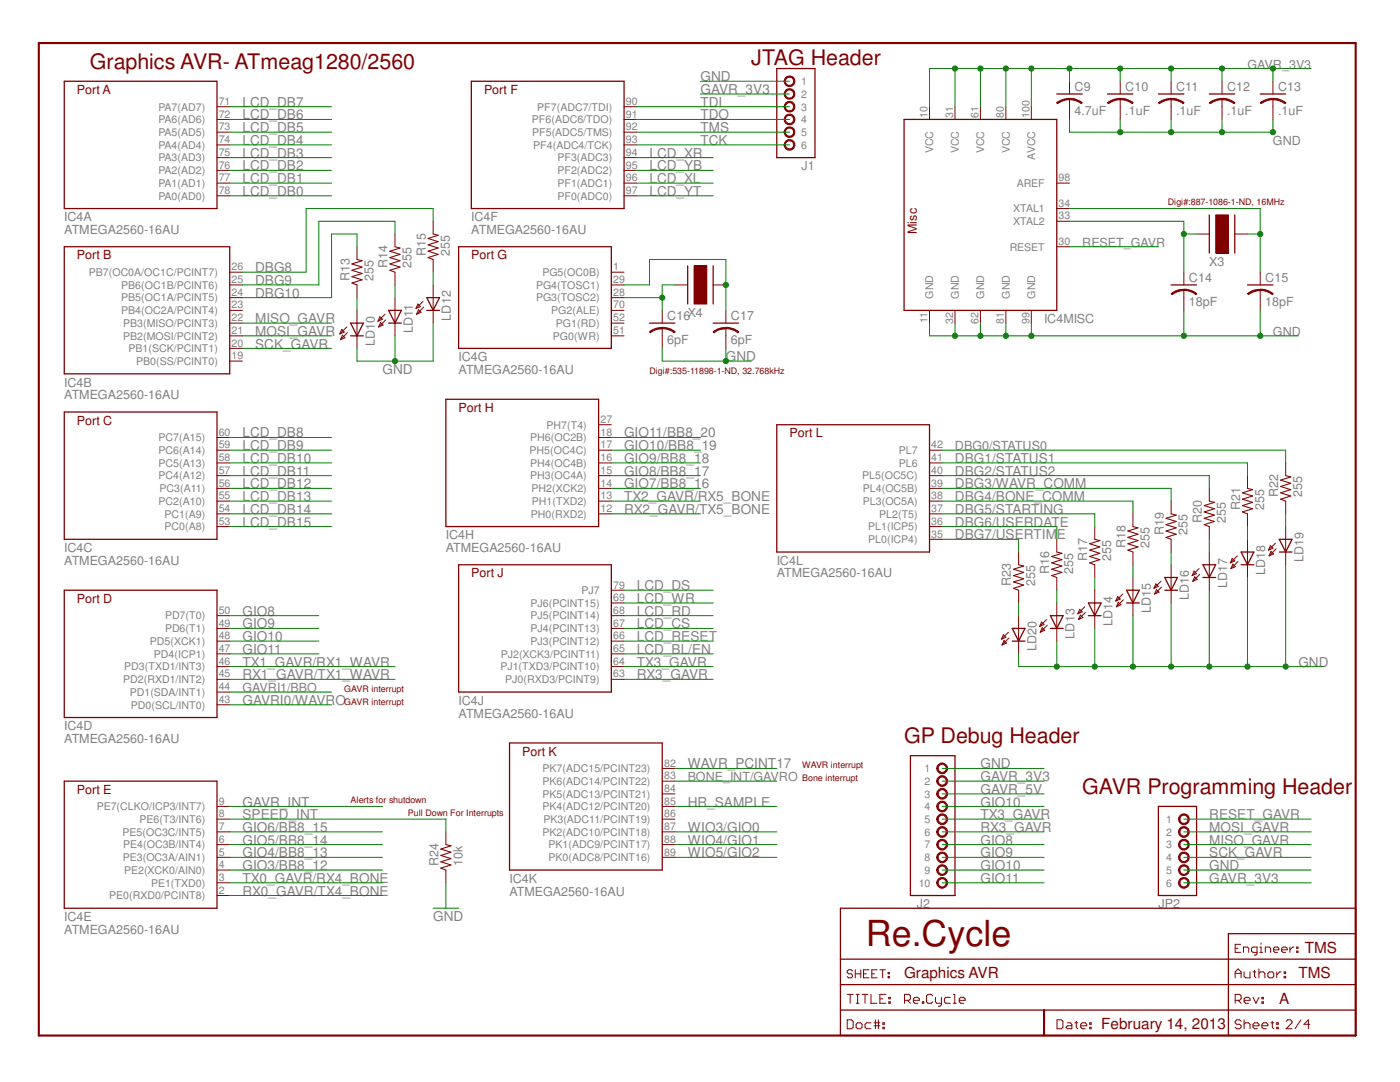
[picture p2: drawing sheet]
<svg xmlns="http://www.w3.org/2000/svg" width="279mm" height="216mm" viewBox="0 0 279 216" stroke-linecap="round" stroke-linejoin="round" font-family="sans-serif">
<defs><g id="words">
<text font-size="7.2" fill="#800000" x="172.8" y="188.8">Re.Cycle</text>
<g font-size="4.3" fill="#800000">
<text x="17.9" y="13.7">Graphics AVR- ATmeag1280/2560</text>
<text x="149.9" y="13">JTAG Header</text>
<text x="180.4" y="148.3">GP Debug Header</text>
<text x="216" y="158.4">GAVR Programming Header</text>
</g>
<g font-size="3" fill="#800000">
<text x="260.4" y="190.1">TMS</text>
<text x="180.4" y="195.2">Graphics AVR</text>
<text x="259.1" y="195.2">TMS</text>
<text x="255.3" y="200.3">A</text>
<text x="219.8" y="205.4">February 14, 2013</text>
</g>
<g font-size="2.7" fill="#808080">
<text x="139.8" y="16.2">GND</text>
<text x="48.4" y="21.3">LCD_DB7</text>
<text x="48.4" y="23.8">LCD_DB6</text>
<text x="139.8" y="18.8">GAVR_3V3</text>
<text x="139.8" y="21.3">TDI</text>
<text x="139.8" y="23.8">TDO</text>
<text x="48.4" y="26.4">LCD_DB5</text>
<text x="48.4" y="28.9">LCD_DB4</text>
<text x="139.8" y="26.4">TMS</text>
<text x="139.8" y="28.9">TCK</text>
<text x="48.4" y="31.5">LCD_DB3</text>
<text x="48.4" y="34">LCD_DB2</text>
<text x="129.6" y="31.5">LCD_XR</text>
<text x="129.6" y="34">LCD_YB</text>
<text x="48.4" y="36.5">LCD_DB1</text>
<text x="48.4" y="39.1">LCD_DB0</text>
<text x="129.6" y="36.5">LCD_XL</text>
<text x="129.6" y="39.1">LCD_YT</text>
<text x="50.9" y="54.3">DBG8</text>
<text x="50.9" y="56.9">DBG9</text>
<text x="50.9" y="59.4">DBG10</text>
<text x="50.9" y="64.5">MISO_GAVR</text>
<text x="50.9" y="67">MOSI_GAVR</text>
<text x="50.9" y="69.6">SCK_GAVR</text>
<text x="76.3" y="74.6">GND</text>
<text x="144.9" y="72.1">GND</text>
<text x="48.4" y="87.3">LCD_DB8</text>
<text x="48.4" y="89.8">LCD_DB9</text>
<text x="124.5" y="89.8">GIO10/BB8_19</text>
<text x="124.5" y="87.3">GIO11/BB8_20</text>
<text x="48.4" y="92.4">LCD_DB10</text>
<text x="48.4" y="94.9">LCD_DB11</text>
<text x="124.5" y="92.4">GIO9/BB8_18</text>
<text x="124.5" y="94.9">GIO8/BB8_17</text>
<text x="190.6" y="92.4">DBG1/STATUS1</text>
<text x="190.6" y="94.9">DBG2/STATUS2</text>
<text x="48.4" y="97.5">LCD_DB12</text>
<text x="48.4" y="100">LCD_DB13</text>
<text x="124.5" y="97.5">GIO7/BB8_16</text>
<text x="124.5" y="100">TX2_GAVR/RX5_BONE</text>
<text x="190.6" y="97.5">DBG3/WAVR_COMM</text>
<text x="190.6" y="100">DBG4/BONE_COMM</text>
<text x="48.4" y="102.5">LCD_DB14</text>
<text x="48.4" y="105.1">LCD_DB15</text>
<text x="124.5" y="102.5">RX2_GAVR/TX5_BONE</text>
<text x="190.6" y="102.5">DBG5/STARTING</text>
<text x="190.6" y="105.1">DBG6/USERDATE</text>
<text x="190.6" y="107.6">DBG7/USERTIME</text>
<text x="127.1" y="117.8">LCD_DS</text>
<text x="48.4" y="122.9">GIO8</text>
<text x="48.4" y="125.4">GIO9</text>
<text x="127.1" y="120.3">LCD_WR</text>
<text x="127.1" y="122.9">LCD_RD</text>
<text x="127.1" y="125.4">LCD_CS</text>
<text x="48.4" y="127.9">GIO10</text>
<text x="48.4" y="130.5">GIO11</text>
<text x="127.1" y="127.9">LCD_RESET</text>
<text x="127.1" y="130.5">LCD_BL/EN</text>
<text x="48.4" y="135.6">RX1_GAVR/TX1_WAVR</text>
<text x="48.4" y="133">TX1_GAVR/RX1_WAVR</text>
<text x="127.1" y="133">TX3_GAVR</text>
<text x="127.1" y="135.6">RX3_GAVR</text>
<text x="259.1" y="133">GND</text>
<text x="48.4" y="140.6">GAVRI0/WAVRO</text>
<text x="137.2" y="153.3">WAVR_PCINT17</text>
<text x="195.7" y="153.3">GND</text>
<text x="195.7" y="155.9">GAVR_3V3</text>
<text x="48.4" y="161">GAVR_INT</text>
<text x="137.2" y="161">HR_SAMPLE</text>
<text x="195.7" y="158.4">GAVR_5V</text>
<text x="195.7" y="161">GIO10</text>
<text x="48.4" y="166">GIO6/BB8_15</text>
<text x="48.4" y="163.4">SPEED_INT</text>
<text x="137.2" y="166">WIO3/GIO0</text>
<text x="195.7" y="163.4">TX3_GAVR</text>
<text x="195.7" y="166">RX3_GAVR</text>
<text x="241.3" y="163.4">RESET_GAVR</text>
<text x="241.3" y="166">MOSI_GAVR</text>
<text x="48.4" y="173.6">GIO3/BB8_12</text>
<text x="48.4" y="171.1">GIO4/BB8_13</text>
<text x="48.4" y="168.5">GIO5/BB8_14</text>
<text x="137.2" y="168.5">WIO4/GIO1</text>
<text x="137.2" y="171.1">WIO5/GIO2</text>
<text x="195.7" y="168.5">GIO8</text>
<text x="195.7" y="171.1">GIO9</text>
<text x="195.7" y="173.6">GIO10</text>
<text x="241.3" y="173.6">GND</text>
<text x="241.3" y="168.5">MISO_GAVR</text>
<text x="241.3" y="171.1">SCK_GAVR</text>
<text x="48.4" y="176.1">TX0_GAVR/RX4_BONE</text>
<text x="48.4" y="178.7">RX0_GAVR/TX4_BONE</text>
<text x="195.7" y="176.1">GIO11</text>
<text x="241.3" y="176.1">GAVR_3V3</text>
<text x="86.4" y="183.8">GND</text>
</g>
<g font-size="2.5" fill="#808080">
<text x="249" y="13.7">GAVR_3V3</text>
<text x="214.5" y="22.9">4.7uF</text>
<text x="214.5" y="18.1">C9</text>
<text x="224.6" y="22.9">.1uF</text>
<text x="224.6" y="18.1">C10</text>
<text x="234.7" y="22.9">.1uF</text>
<text x="234.7" y="18.1">C11</text>
<text x="244.9" y="22.9">.1uF</text>
<text x="244.9" y="18.1">C12</text>
<text x="255.1" y="22.9">.1uF</text>
<text x="255.1" y="18.1">C13</text>
<text x="254" y="28.9">GND</text>
<text x="160" y="34">J1</text>
<text x="12.8" y="46.7">ATMEGA2560-16AU</text>
<text x="12.8" y="44.2">IC4A</text>
<text x="94.1" y="46.7">ATMEGA2560-16AU</text>
<text x="94.1" y="44.2">IC4F</text>
<text x="77.3" y="53.6" transform="rotate(-90 77.3 53.6)">R14</text>
<text x="82.1" y="53.6" transform="rotate(-90 82.1 53.6)">255</text>
<text x="85" y="51" transform="rotate(-90 85 51)">R15</text>
<text x="89.7" y="51" transform="rotate(-90 89.7 51)">255</text>
<text x="216" y="49.2">RESET_GAVR</text>
<text x="241.3" y="53">X3</text>
<text x="69.7" y="56.1" transform="rotate(-90 69.7 56.1)">R13</text>
<text x="74.5" y="56.1" transform="rotate(-90 74.5 56.1)">255</text>
<text x="237.3" y="56.2">C14</text>
<text x="252.5" y="56.2">C15</text>
<text x="90" y="64" transform="rotate(-90 90 64)">LD12</text>
<text x="133.2" y="63.8">C16</text>
<text x="137.2" y="63.2">X4</text>
<text x="145.9" y="63.8">C17</text>
<text x="208.4" y="64.5">IC4MISC</text>
<text x="237.3" y="61">18pF</text>
<text x="252.5" y="61">18pF</text>
<text x="74.8" y="69" transform="rotate(-90 74.8 69)">LD10</text>
<text x="82.4" y="66.5" transform="rotate(-90 82.4 66.5)">LD11</text>
<text x="133.2" y="68.7">6pF</text>
<text x="145.9" y="68.7">6pF</text>
<text x="254" y="67">GND</text>
<text x="12.8" y="77.1">IC4B</text>
<text x="91.5" y="72.1">IC4G</text>
<text x="91.5" y="74.6">ATMEGA2560-16AU</text>
<text x="12.8" y="79.7">ATMEGA2560-16AU</text>
<text x="190.6" y="89.8">DBG0/STATUS0</text>
<text x="247.5" y="101.8" transform="rotate(-90 247.5 101.8)">R21</text>
<text x="252.3" y="101.8" transform="rotate(-90 252.3 101.8)">255</text>
<text x="255.1" y="99.2" transform="rotate(-90 255.1 99.2)">R22</text>
<text x="259.9" y="99.2" transform="rotate(-90 259.9 99.2)">255</text>
<text x="89" y="107.6">IC4H</text>
<text x="232.2" y="106.8" transform="rotate(-90 232.2 106.8)">R19</text>
<text x="237" y="106.8" transform="rotate(-90 237 106.8)">255</text>
<text x="239.9" y="104.3" transform="rotate(-90 239.9 104.3)">R20</text>
<text x="244.6" y="104.3" transform="rotate(-90 244.6 104.3)">255</text>
<text x="12.8" y="112.7">ATMEGA2560-16AU</text>
<text x="12.8" y="110.2">IC4C</text>
<text x="89" y="110.2">ATMEGA2560-16AU</text>
<text x="155" y="112.7">IC4L</text>
<text x="217" y="111.9" transform="rotate(-90 217 111.9)">R17</text>
<text x="221.8" y="111.9" transform="rotate(-90 221.8 111.9)">255</text>
<text x="224.6" y="109.4" transform="rotate(-90 224.6 109.4)">R18</text>
<text x="229.4" y="109.4" transform="rotate(-90 229.4 109.4)">255</text>
<text x="260.1" y="112.2" transform="rotate(-90 260.1 112.2)">LD19</text>
<text x="155" y="115.2">ATMEGA2560-16AU</text>
<text x="201.8" y="117" transform="rotate(-90 201.8 117)">R23</text>
<text x="206.6" y="117" transform="rotate(-90 206.6 117)">255</text>
<text x="209.4" y="114.5" transform="rotate(-90 209.4 114.5)">R16</text>
<text x="214.2" y="114.5" transform="rotate(-90 214.2 114.5)">255</text>
<text x="237.3" y="119.8" transform="rotate(-90 237.3 119.8)">LD16</text>
<text x="244.9" y="117.3" transform="rotate(-90 244.9 117.3)">LD17</text>
<text x="252.5" y="114.7" transform="rotate(-90 252.5 114.7)">LD18</text>
<text x="222" y="124.9" transform="rotate(-90 222 124.9)">LD14</text>
<text x="229.7" y="122.3" transform="rotate(-90 229.7 122.3)">LD15</text>
<text x="206.8" y="130" transform="rotate(-90 206.8 130)">LD20</text>
<text x="214.5" y="127.4" transform="rotate(-90 214.5 127.4)">LD13</text>
<text x="48.4" y="138.1">GAVRI1/BBO</text>
<text x="91.5" y="140.6">IC4J</text>
<text x="91.5" y="143.2">ATMEGA2560-16AU</text>
<text x="12.8" y="148.3">ATMEGA2560-16AU</text>
<text x="12.8" y="145.7">IC4D</text>
<text x="137.2" y="155.9">BONE_INT/GAVRO</text>
<text x="87.5" y="172.8" transform="rotate(-90 87.5 172.8)">R24</text>
<text x="92.3" y="172.8" transform="rotate(-90 92.3 172.8)">10k</text>
<text x="101.7" y="176.1">IC4K</text>
<text x="101.7" y="178.7">ATMEGA2560-16AU</text>
<text x="12.8" y="183.8">IC4E</text>
<text x="183" y="181.2">J2</text>
<text x="231.2" y="181.2">JP2</text>
<text x="12.8" y="186.3">ATMEGA2560-16AU</text>
</g>
<g font-size="2.5" fill="#800000">
<text x="15.4" y="18.8">Port A</text>
<text x="96.6" y="18.8">Port F</text>
<text x="183" y="46.7" transform="rotate(-90 183 46.7)">Misc</text>
<text x="15.4" y="51.8">Port B</text>
<text x="94.1" y="51.8">Port G</text>
<text x="91.5" y="82.2">Port H</text>
<text x="15.4" y="84.8">Port C</text>
<text x="157.6" y="87.3">Port L</text>
<text x="94.1" y="115.2">Port J</text>
<text x="15.4" y="120.3">Port D</text>
<text x="104.2" y="150.8">Port K</text>
<text x="15.4" y="158.4">Port E</text>
</g>
<g font-size="2.1" fill="#808080">
<text x="159.9" y="17">1</text>
<text x="31.6" y="22.1">PA7(AD7)</text>
<text x="43.6" y="21">71</text>
<text x="43.6" y="23.5">72</text>
<text x="107.2" y="22.1">PF7(ADC7/TDI)</text>
<text x="124.9" y="21">90</text>
<text x="124.9" y="23.5">91</text>
<text x="159.9" y="19.5">2</text>
<text x="159.9" y="22.1">3</text>
<text x="185.1" y="23.5" transform="rotate(-90 185.1 23.5)">10</text>
<text x="190.2" y="23.5" transform="rotate(-90 190.2 23.5)">31</text>
<text x="195.3" y="23.5" transform="rotate(-90 195.3 23.5)">61</text>
<text x="200.4" y="23.5" transform="rotate(-90 200.4 23.5)">80</text>
<text x="205.4" y="23.5" transform="rotate(-90 205.4 23.5)">100</text>
<text x="31.6" y="24.6">PA6(AD6)</text>
<text x="31.6" y="27.1">PA5(AD5)</text>
<text x="31.6" y="29.7">PA4(AD4)</text>
<text x="43.6" y="26">73</text>
<text x="43.6" y="28.6">74</text>
<text x="106.2" y="24.6">PF6(ADC6/TDO)</text>
<text x="106.2" y="27.1">PF5(ADC5/TMS)</text>
<text x="106.4" y="29.7">PF4(ADC4/TCK)</text>
<text x="124.9" y="26">92</text>
<text x="124.9" y="28.6">93</text>
<text x="159.9" y="24.6">4</text>
<text x="159.9" y="27.1">5</text>
<text x="159.9" y="29.7">6</text>
<text x="31.6" y="32.2">PA3(AD3)</text>
<text x="31.6" y="34.8">PA2(AD2)</text>
<text x="43.6" y="31.1">75</text>
<text x="43.6" y="33.7">76</text>
<text x="111.3" y="32.2">PF3(ADC3)</text>
<text x="111.3" y="34.8">PF2(ADC2)</text>
<text x="124.9" y="31.1">94</text>
<text x="124.9" y="33.7">95</text>
<text x="186.3" y="30.6" transform="rotate(-90 186.3 30.6)">VCC</text>
<text x="191.3" y="30.6" transform="rotate(-90 191.3 30.6)">VCC</text>
<text x="196.4" y="30.6" transform="rotate(-90 196.4 30.6)">VCC</text>
<text x="201.5" y="30.6" transform="rotate(-90 201.5 30.6)">VCC</text>
<text x="206.6" y="31.8" transform="rotate(-90 206.6 31.8)">AVCC</text>
<text x="31.6" y="37.3">PA1(AD1)</text>
<text x="31.6" y="39.8">PA0(AD0)</text>
<text x="43.6" y="36.2">77</text>
<text x="43.6" y="38.7">78</text>
<text x="111.3" y="37.3">PF1(ADC1)</text>
<text x="111.3" y="39.8">PF0(ADC0)</text>
<text x="124.9" y="36.2">96</text>
<text x="124.9" y="38.7">97</text>
<text x="202.9" y="37.3">AREF</text>
<text x="211.2" y="36.2">98</text>
<text x="211.2" y="41.2">34</text>
<text x="202.2" y="42.4">XTAL1</text>
<text x="202.2" y="44.9">XTAL2</text>
<text x="211.2" y="43.8">33</text>
<text x="46.2" y="53.9">26</text>
<text x="122.4" y="53.9">1</text>
<text x="201.5" y="50">RESET</text>
<text x="211.2" y="48.9">30</text>
<text x="17.7" y="55.1">PB7(OC0A/OC1C/PCINT7)</text>
<text x="24.2" y="57.6">PB6(OC1B/PCINT6)</text>
<text x="46.2" y="56.5">25</text>
<text x="46.2" y="59">24</text>
<text x="107" y="57.6">PG4(TOSC1)</text>
<text x="108.2" y="55.1">PG5(OC0B)</text>
<text x="122.4" y="56.5">29</text>
<text x="122.4" y="59">28</text>
<text x="186.3" y="59.6" transform="rotate(-90 186.3 59.6)">GND</text>
<text x="191.3" y="59.6" transform="rotate(-90 191.3 59.6)">GND</text>
<text x="196.4" y="59.6" transform="rotate(-90 196.4 59.6)">GND</text>
<text x="201.5" y="59.6" transform="rotate(-90 201.5 59.6)">GND</text>
<text x="206.6" y="59.6" transform="rotate(-90 206.6 59.6)">GND</text>
<text x="24.2" y="60.2">PB5(OC1A/PCINT5)</text>
<text x="24.2" y="62.7">PB4(OC2A/PCINT4)</text>
<text x="24.6" y="65.2">PB3(MISO/PCINT3)</text>
<text x="46.2" y="61.6">23</text>
<text x="46.2" y="64.1">22</text>
<text x="107" y="60.2">PG3(TOSC2)</text>
<text x="110" y="62.7">PG2(ALE)</text>
<text x="111" y="65.2">PG1(RD)</text>
<text x="122.4" y="61.6">70</text>
<text x="122.4" y="64.1">52</text>
<text x="185.1" y="64.5" transform="rotate(-90 185.1 64.5)">11</text>
<text x="190.2" y="64.6" transform="rotate(-90 190.2 64.6)">32</text>
<text x="195.3" y="64.6" transform="rotate(-90 195.3 64.6)">62</text>
<text x="200.4" y="64.6" transform="rotate(-90 200.4 64.6)">81</text>
<text x="205.4" y="64.6" transform="rotate(-90 205.4 64.6)">99</text>
<text x="24.6" y="67.8">PB2(MOSI/PCINT2)</text>
<text x="25.7" y="70.3">PB1(SCK/PCINT1)</text>
<text x="46.2" y="66.6">21</text>
<text x="46.2" y="69.2">20</text>
<text x="46.2" y="71.7">19</text>
<text x="110.4" y="67.8">PG0(WR)</text>
<text x="122.4" y="66.6">51</text>
<text x="27.2" y="72.8">PB0(SS/PCINT0)</text>
<text x="31.7" y="88.1">PC7(A15)</text>
<text x="43.6" y="87">60</text>
<text x="43.6" y="89.5">59</text>
<text x="105.8" y="88.1">PH6(OC2B)</text>
<text x="109.1" y="85.5">PH7(T4)</text>
<text x="119.8" y="84.4">27</text>
<text x="119.8" y="87">18</text>
<text x="119.8" y="89.5">17</text>
<text x="185.8" y="89.5">42</text>
<text x="31.7" y="90.6">PC6(A14)</text>
<text x="31.7" y="93.1">PC5(A13)</text>
<text x="31.7" y="95.7">PC4(A12)</text>
<text x="43.6" y="92">58</text>
<text x="43.6" y="94.6">57</text>
<text x="105.7" y="90.6">PH5(OC4C)</text>
<text x="105.8" y="93.1">PH4(OC4B)</text>
<text x="105.8" y="95.7">PH3(OC4A)</text>
<text x="119.8" y="92">16</text>
<text x="119.8" y="94.6">15</text>
<text x="172.1" y="95.7">PL5(OC5C)</text>
<text x="179.4" y="90.6">PL7</text>
<text x="179.4" y="93.1">PL6</text>
<text x="185.8" y="92">41</text>
<text x="185.8" y="94.6">40</text>
<text x="31.7" y="100.8">PC2(A10)</text>
<text x="31.8" y="98.2">PC3(A11)</text>
<text x="43.6" y="97.1">56</text>
<text x="43.6" y="99.7">55</text>
<text x="106.1" y="98.2">PH2(XCK2)</text>
<text x="106.2" y="100.8">PH1(TXD2)</text>
<text x="119.8" y="97.1">14</text>
<text x="119.8" y="99.7">13</text>
<text x="172.2" y="98.2">PL4(OC5B)</text>
<text x="172.2" y="100.8">PL3(OC5A)</text>
<text x="185.8" y="97.1">39</text>
<text x="185.8" y="99.7">38</text>
<text x="32.9" y="103.3">PC1(A9)</text>
<text x="32.9" y="105.8">PC0(A8)</text>
<text x="43.6" y="102.2">54</text>
<text x="43.6" y="104.7">53</text>
<text x="106" y="103.3">PH0(RXD2)</text>
<text x="119.8" y="102.2">12</text>
<text x="173.3" y="105.8">PL1(ICP5)</text>
<text x="175.5" y="103.3">PL2(T5)</text>
<text x="185.8" y="102.2">37</text>
<text x="185.8" y="104.7">36</text>
<text x="185.8" y="107.3">35</text>
<text x="173.3" y="108.4">PL0(ICP4)</text>
<text x="116" y="118.5">PJ7</text>
<text x="122.4" y="117.4">79</text>
<text x="122.4" y="120">69</text>
<text x="32.9" y="123.6">PD7(T0)</text>
<text x="43.6" y="122.5">50</text>
<text x="43.6" y="125.1">49</text>
<text x="105.9" y="121.1">PJ6(PCINT15)</text>
<text x="105.9" y="123.6">PJ5(PCINT14)</text>
<text x="122.4" y="122.5">68</text>
<text x="122.4" y="125.1">67</text>
<text x="29.9" y="128.7">PD5(XCK1)</text>
<text x="30.7" y="131.2">PD4(ICP1)</text>
<text x="32.9" y="126.2">PD6(T1)</text>
<text x="43.6" y="127.6">48</text>
<text x="43.6" y="130.1">47</text>
<text x="99.9" y="131.2">PJ2(XCK3/PCINT11)</text>
<text x="105.9" y="126.2">PJ4(PCINT13)</text>
<text x="105.9" y="128.7">PJ3(PCINT12)</text>
<text x="122.4" y="127.6">66</text>
<text x="122.4" y="130.1">65</text>
<text x="24.6" y="136.3">PD2(RXD1/INT2)</text>
<text x="24.8" y="133.8">PD3(TXD1/INT3)</text>
<text x="43.6" y="132.6">46</text>
<text x="43.6" y="135.2">45</text>
<text x="43.6" y="137.7">44</text>
<text x="99.9" y="133.8">PJ1(TXD3/PCINT10)</text>
<text x="100.8" y="136.3">PJ0(RXD3/PCINT9)</text>
<text x="122.4" y="132.6">64</text>
<text x="122.4" y="135.2">63</text>
<text x="25.9" y="138.9">PD1(SDA/INT1)</text>
<text x="26.1" y="141.4">PD0(SCL/INT0)</text>
<text x="43.6" y="140.3">43</text>
<text x="108.3" y="154.1">PK7(ADC15/PCINT23)</text>
<text x="132.5" y="153">82</text>
<text x="132.5" y="155.5">83</text>
<text x="184.5" y="154.1">1</text>
<text x="19.3" y="161.7">PE7(CLKO/ICP3/INT7)</text>
<text x="43.6" y="160.6">9</text>
<text x="108.3" y="156.6">PK6(ADC14/PCINT22)</text>
<text x="108.3" y="159.2">PK5(ADC13/PCINT21)</text>
<text x="108.3" y="161.7">PK4(ADC12/PCINT20)</text>
<text x="132.5" y="158">84</text>
<text x="132.5" y="160.6">85</text>
<text x="184.5" y="156.6">2</text>
<text x="184.5" y="159.2">3</text>
<text x="184.5" y="161.7">4</text>
<text x="24.5" y="166.8">PE5(OC3C/INT5)</text>
<text x="27.9" y="164.3">PE6(T3/INT6)</text>
<text x="43.6" y="163.1">8</text>
<text x="43.6" y="165.7">7</text>
<text x="108.3" y="166.8">PK2(ADC10/PCINT18)</text>
<text x="108.5" y="164.3">PK3(ADC11/PCINT19)</text>
<text x="132.5" y="163.1">86</text>
<text x="132.5" y="165.7">87</text>
<text x="184.5" y="164.3">5</text>
<text x="184.5" y="166.8">6</text>
<text x="232.7" y="164.3">1</text>
<text x="232.7" y="166.8">2</text>
<text x="24.5" y="171.8">PE3(OC3A/AIN1)</text>
<text x="24.6" y="169.3">PE4(OC3B/INT4)</text>
<text x="43.6" y="168.2">6</text>
<text x="43.6" y="170.7">5</text>
<text x="43.6" y="173.3">4</text>
<text x="109.5" y="169.3">PK1(ADC9/PCINT17)</text>
<text x="109.5" y="171.8">PK0(ADC8/PCINT16)</text>
<text x="132.5" y="168.2">88</text>
<text x="132.5" y="170.7">89</text>
<text x="184.5" y="169.3">7</text>
<text x="184.5" y="171.8">8</text>
<text x="232.7" y="169.3">3</text>
<text x="232.7" y="171.8">4</text>
<text x="21.8" y="179.5">PE0(RXD0/PCINT8)</text>
<text x="24.8" y="174.4">PE2(XCK0/AIN0)</text>
<text x="30.1" y="176.9">PE1(TXD0)</text>
<text x="43.6" y="175.8">3</text>
<text x="43.6" y="178.4">2</text>
<text x="183.3" y="176.9">10</text>
<text x="184.5" y="174.4">9</text>
<text x="232.7" y="174.4">5</text>
<text x="232.7" y="176.9">6</text>
</g>
<g font-size="1.8" fill="#800000">
<text x="233.1" y="41">Digi#:887-1086-1-ND, 16MHz</text>
<text x="129.6" y="74.6">Digi#:535-11898-1-ND, 32.768kHz</text>
<text x="68.7" y="138.1">GAVR interrupt</text>
<text x="68.7" y="140.6">GAVR interrupt</text>
<text x="160.1" y="155.9">Bone interrupt</text>
<text x="160.1" y="153.3">WAVR interrupt</text>
<text x="70" y="160.3">Alerts for shutdown</text>
<text x="81.4" y="162.9">Pull Down For Interrupts</text>
</g>
</g></defs>
<path d="M7.7 8.6h262.9v198h-262.9zM208.4 201.5v5.1" fill="none" stroke="#800000" stroke-width=".42"/>
<path d="M137.2 53v7.7M142.3 53v7.7M167.7 181.2h102.9v25.4h-102.9zM167.7 196.5h102.9M167.7 191.4h102.9M270.6 186.3h-25.4v20.3M167.7 201.5h102.9" fill="none" stroke="#800000" stroke-width=".25"/>
<g fill="none" stroke="#800000" stroke-width=".2">
<path d="M134.7 56.9h2.5M142.3 56.9h2.6M169.1 198.4h1.2M169.7 198.4v1.8M170.1 193.8l-.2-.3h-.6l-.2 .3v.3l.2 .2h.6l.2 .3v.3l-.2 .2h-.6l-.2-.2M170.7 194.3h1.1M170.7 193.5v1.6M170.9 198.4h.5M171.2 198.4v1.8M171.8 193.5v1.6M172 198.4h1.2M172.3 194.3h.6"/>
<path d="M172.6 198.4v1.8M173.4 193.5h-1.1v1.6h1.1M173.8 198.4v1.8h1.2M174 194.3h.5M175 193.5h-1v1.6h1M175.6 199.3h.6M175.6 193.5h1.1M176.1 193.5v1.6M176.8 198.4h-1.2v1.8h1.2M177.2 194.9h.3v.2h-.3zM177.2 194.1h.3v.2h-.3zM177.4 199.9h.3v.3h-.3z"/>
<path d="M177.4 199h.3v.3h-.3zM180.5 199.6h.9l.3-.3v-.6l-.3-.3h-.9v1.8M181.1 199.6l.6 .6M182.3 199.6h1.2v-.3l-.3-.3h-.6l-.3 .3v.6l.3 .3h.6M184.1 199.9h.3v.3h-.3zM186.1 198.7l-.3-.3h-.6l-.3 .3v1.2l.3 .3h.6l.3-.3M186.7 199v.9l.3 .3h.9M187.9 199v1.5l-.3 .3h-.3M189.7 199h-.9l-.3 .3v.6l.3 .3h.9M190.2 198.4h.3v1.8M191.4 199.6h1.2v-.3l-.3-.3h-.6l-.3 .3v.6l.3 .3h.6M246.5 195.1v-1.2l.6-.6 .6 .6v1.2"/>
<path d="M246.5 199.6h.9l.3-.3v-.6l-.3-.3h-.9v1.8M246.5 194.2h1.2M246.5 189.2h.6M247.1 199.6l.6 .6M247.6 188.4h-1.1v1.6h1.1M248.2 190v-1h.8l.2 .2v.8M248.3 193.9v.9l.3 .3h.9v-1.2M248.3 199.6h1.2v-.3l-.3-.3h-.6l-.3 .3v.6l.3 .3h.6M250.1 199l.6 1.2 .5-1.2M250.1 193.9h.6M250.4 193.6v1.2l.3 .3M250.9 190h-.8l-.3-.2v-.6l.3-.2h.8v1.3l-.3 .3h-.3"/>
<path d="M251.2 193.3v1.8M251.2 194.2l.3-.3h.6l.3 .3v.9M251.4 190h.6M251.4 189h.3v1M251.7 188.2v.2M251.8 199h.3v.3h-.3zM251.8 199.9h.3v.3h-.3zM252.5 190v-1h.8l.3 .2v.8M253.3 193.9h.6l.3 .3v.6l-.3 .3h-.6l-.3-.3v-.6zM254.2 189.5h1v-.3l-.2-.2h-.6l-.2 .2v.6l.2 .2h.6M254.8 193.9v1.2M255.7 193.9h-.3l-.6 .6"/>
<path d="M255.8 189.5h1.1v-.3l-.3-.2h-.5l-.3 .2v.6l.3 .2h.5M256.3 193.9h.3v.3h-.3zM256.3 194.8h.3v.3h-.3zM257.4 189v1M258.2 189h-.2l-.6 .5M258.8 189.8h.2v.2h-.2zM258.8 189h.2v.2h-.2zM169.1 203.5h.9l.3 .3v1.2l-.3 .3h-.9zM170.9 204.4l.3-.3h.5l.3 .3v.6l-.3 .3h-.5l-.3-.3zM170.9 200.2h.5M173.8 204.1h-.9l-.3 .3v.6l.3 .3h.9M174.4 204.1h1.2"/>
<path d="M174.4 204.7h1.2M174.7 203.5v1.8M175.3 203.5v1.8M176.2 205h.3v.3h-.3zM176.2 204.1h.3v.3h-.3zM190.2 200.2h.6M210.9 203.5h.9l.3 .3v1.2l-.3 .3h-.9zM213 204.1h.6l.3 .3v.9h-.9l-.3-.3 .3-.3h.9M214.5 204.1h.6M214.8 203.8v1.2l.3 .3M215.7 204.7h1.2v-.3l-.3-.3h-.6l-.3 .3v.6l.3 .3h.6M217.5 205h.3v.3h-.3z"/>
<path d="M217.5 204.1h.3v.3h-.3zM247.7 203.8l-.3-.3h-.6l-.3 .3v.3l.3 .3h.6l.3 .3v.3l-.3 .3h-.6l-.3-.3M248.3 204.4l.3-.3h.6l.3 .3v.9M248.3 203.5v1.8M250.1 204.7h1.1v-.3l-.2-.3h-.6l-.3 .3v.6l.3 .3h.6M251.8 204.7h1.2v-.3l-.3-.3h-.6l-.3 .3v.6l.3 .3h.6M253.6 204.1h.6M253.9 203.8v1.2l.3 .3M254.8 205h.3v.3h-.3zM254.8 204.1h.3v.3h-.3zM256.7 203.8l.3-.3h.6l.3 .3v.3l-1.2 1.2h1.2M259.6 203.5l-1.2 1.8"/>
<path d="M261.4 204.4h-1.2l.9-.9v1.8"/>
</g>
<path d="M138.5 53h2.6v7.7h-2.6z" fill-rule="evenodd" fill="#800000"/>
<path d="M138.5 53h2.6v7.7h-2.6zM144.9 65.5v1.5" fill="none" stroke="#800000" stroke-width=".2"/>
<path d="M142.3 64.5h5.1" fill="none" stroke="#800000" stroke-width=".25"/>
<path d="M144.9 65.3a4.2 4.2 0 0 1 2.5 .9l-.1 .2a3.8 3.8 0 0 0-2.4-.8z" fill-rule="evenodd" fill="#800000"/>
<path d="M144.9 65.3a4.2 4.2 0 0 1 2.5 .9l-.1 .2a3.8 3.8 0 0 0-2.4-.8z" fill="none" stroke="#800000" stroke-width=".2"/>
<path d="M142.3 66.2a3.6 3.6 0 0 1 2.6-.8v.2a3.3 3.3 0 0 0-2.4 .8z" fill-rule="evenodd" fill="#800000"/>
<path d="M132.2 65.5v1.5M142.3 66.2a3.6 3.6 0 0 1 2.6-.8v.2a3.3 3.3 0 0 0-2.4 .8zM144.9 61.9v2.6M144.9 67v2.5" fill="none" stroke="#800000" stroke-width=".2"/>
<path d="M129.6 64.5h5.1" fill="none" stroke="#800000" stroke-width=".25"/>
<path d="M132.2 65.3a4.2 4.2 0 0 1 2.5 .9l-.1 .2a3.8 3.8 0 0 0-2.4-.8z" fill-rule="evenodd" fill="#800000"/>
<path d="M132.2 65.3a4.2 4.2 0 0 1 2.5 .9l-.1 .2a3.8 3.8 0 0 0-2.4-.8z" fill="none" stroke="#800000" stroke-width=".2"/>
<path d="M129.6 66.2a3.6 3.6 0 0 1 2.6-.8v.2a3.3 3.3 0 0 0-2.4 .8z" fill-rule="evenodd" fill="#800000"/>
<path d="M213.4 19.8v1.5M129.6 66.2a3.6 3.6 0 0 1 2.6-.8v.2a3.3 3.3 0 0 0-2.4 .8zM132.2 61.9v2.6M132.2 67v2.5" fill="none" stroke="#800000" stroke-width=".2"/>
<path d="M210.9 18.8h5.1" fill="none" stroke="#800000" stroke-width=".25"/>
<path d="M213.4 19.6a3.6 3.6 0 0 1 2.6 .9l-.2 .2a3.9 3.9 0 0 0-2.4-.8z" fill-rule="evenodd" fill="#800000"/>
<path d="M213.4 19.6a3.6 3.6 0 0 1 2.6 .9l-.2 .2a3.9 3.9 0 0 0-2.4-.8z" fill="none" stroke="#800000" stroke-width=".2"/>
<path d="M210.9 20.5a4.3 4.3 0 0 1 2.5-.9v.3a4.1 4.1 0 0 0-2.4 .8z" fill-rule="evenodd" fill="#800000"/>
<path d="M213.4 16.2v2.6M233.7 19.8v1.5M210.9 20.5a4.3 4.3 0 0 1 2.5-.9v.3a4.1 4.1 0 0 0-2.4 .8zM213.4 21.3v2.5" fill="none" stroke="#800000" stroke-width=".2"/>
<path d="M231.2 18.8h5.1" fill="none" stroke="#800000" stroke-width=".25"/>
<path d="M233.7 19.6a3.6 3.6 0 0 1 2.6 .9l-.2 .2a4.1 4.1 0 0 0-2.4-.8z" fill-rule="evenodd" fill="#800000"/>
<path d="M233.7 19.6a3.6 3.6 0 0 1 2.6 .9l-.2 .2a4.1 4.1 0 0 0-2.4-.8z" fill="none" stroke="#800000" stroke-width=".2"/>
<path d="M231.2 20.5a4.3 4.3 0 0 1 2.5-.9v.3a4.1 4.1 0 0 0-2.3 .8z" fill-rule="evenodd" fill="#800000"/>
<path d="M223.6 19.8v1.5M233.7 16.2v2.6M231.2 20.5a4.3 4.3 0 0 1 2.5-.9v.3a4.1 4.1 0 0 0-2.3 .8zM233.7 21.3v2.5" fill="none" stroke="#800000" stroke-width=".2"/>
<path d="M221 18.8h5.1" fill="none" stroke="#800000" stroke-width=".25"/>
<path d="M223.6 19.6a3.6 3.6 0 0 1 2.5 .9l-.1 .2a3.9 3.9 0 0 0-2.4-.8z" fill-rule="evenodd" fill="#800000"/>
<path d="M223.6 19.6a3.6 3.6 0 0 1 2.5 .9l-.1 .2a3.9 3.9 0 0 0-2.4-.8z" fill="none" stroke="#800000" stroke-width=".2"/>
<path d="M221 20.5a4.3 4.3 0 0 1 2.6-.9v.3a4.1 4.1 0 0 0-2.4 .8z" fill-rule="evenodd" fill="#800000"/>
<path d="M223.6 16.2v2.6M243.9 19.8v1.5M221 20.5a4.3 4.3 0 0 1 2.6-.9v.3a4.1 4.1 0 0 0-2.4 .8zM223.6 21.3v2.5" fill="none" stroke="#800000" stroke-width=".2"/>
<path d="M241.3 18.8h5.1" fill="none" stroke="#800000" stroke-width=".25"/>
<path d="M243.9 19.6a3.6 3.6 0 0 1 2.6 .9l-.2 .2a4.1 4.1 0 0 0-2.4-.8z" fill-rule="evenodd" fill="#800000"/>
<path d="M243.9 19.6a3.6 3.6 0 0 1 2.6 .9l-.2 .2a4.1 4.1 0 0 0-2.4-.8z" fill="none" stroke="#800000" stroke-width=".2"/>
<path d="M241.3 20.5a4.3 4.3 0 0 1 2.6-.9v.3a4.1 4.1 0 0 0-2.4 .8z" fill-rule="evenodd" fill="#800000"/>
<path d="M243.9 16.2v2.6M241.3 20.5a4.3 4.3 0 0 1 2.6-.9v.3a4.1 4.1 0 0 0-2.4 .8zM243.9 21.3v2.5M238.8 46.7h2.5M246.4 46.7h2.6" fill="none" stroke="#800000" stroke-width=".2"/>
<path d="M241.3 42.9v7.6M246.4 42.9v7.6" fill="none" stroke="#800000" stroke-width=".25"/>
<path d="M242.6 42.9h2.6v7.6h-2.6z" fill-rule="evenodd" fill="#800000"/>
<path d="M236.3 57.9v1.5M242.6 42.9h2.6v7.6h-2.6z" fill="none" stroke="#800000" stroke-width=".2"/>
<path d="M233.7 56.9h5.1" fill="none" stroke="#800000" stroke-width=".25"/>
<path d="M236.3 57.7a4 4 0 0 1 2.5 .9l-.1 .2a3.8 3.8 0 0 0-2.4-.8z" fill-rule="evenodd" fill="#800000"/>
<path d="M236.3 57.7a4 4 0 0 1 2.5 .9l-.1 .2a3.8 3.8 0 0 0-2.4-.8z" fill="none" stroke="#800000" stroke-width=".2"/>
<path d="M233.7 58.6a3.6 3.6 0 0 1 2.6-.9v.3a4.1 4.1 0 0 0-2.4 .8z" fill-rule="evenodd" fill="#800000"/>
<path d="M233.7 58.6a3.6 3.6 0 0 1 2.6-.9v.3a4.1 4.1 0 0 0-2.4 .8zM236.3 54.3v2.6M236.3 59.4v2.5M251.5 57.9v1.5" fill="none" stroke="#800000" stroke-width=".2"/>
<path d="M249 56.9h5" fill="none" stroke="#800000" stroke-width=".25"/>
<path d="M251.5 57.7a4 4 0 0 1 2.6 .9l-.2 .2a3.8 3.8 0 0 0-2.4-.8z" fill-rule="evenodd" fill="#800000"/>
<path d="M251.5 57.7a4 4 0 0 1 2.6 .9l-.2 .2a3.8 3.8 0 0 0-2.4-.8z" fill="none" stroke="#800000" stroke-width=".2"/>
<path d="M249 58.6a3.6 3.6 0 0 1 2.5-.9v.3a3.9 3.9 0 0 0-2.4 .8z" fill-rule="evenodd" fill="#800000"/>
<path d="M249 58.6a3.6 3.6 0 0 1 2.5-.9v.3a3.9 3.9 0 0 0-2.4 .8zM251.5 54.3v2.6M251.5 59.4v2.5" fill="none" stroke="#800000" stroke-width=".2"/>
<path d="M231.2 160.9h7.6v17.8h-7.6z" fill="none" stroke="#800000" stroke-width=".25"/>
<path d="M235.5 162.7a1.07 1.07 0 0 1 1.7 .3 1.07 1.07 0 0 1-.7 1.5 1.07 1.07 0 0 1-1.3-1.1h.3a.81 .81 0 0 1 1-.7 .81 .81 0 0 1 .4 1.3 .81 .81 0 0 1-1.4-.2v-.4h-.3z" fill-rule="evenodd" fill="#800000"/>
<path d="M235.5 162.7a1.07 1.07 0 0 1 1.7 .3 1.07 1.07 0 0 1-.7 1.5 1.07 1.07 0 0 1-1.3-1.1h.3a.81 .81 0 0 1 1-.7 .81 .81 0 0 1 .4 1.3 .81 .81 0 0 1-1.4-.2v-.4h-.3z" fill="none" stroke="#800000" stroke-width=".2"/>
<path d="M235.5 165.2a1.08 1.08 0 0 1 1.7 .2 1.08 1.08 0 0 1-.6 1.6 1.08 1.08 0 0 1-1.4-1h.3a.81 .81 0 0 1 1-.8 .81 .81 0 0 1 .4 1.3 .81 .81 0 0 1-1.4-.2v-.3h-.3z" fill-rule="evenodd" fill="#800000"/>
<path d="M235.5 165.2a1.08 1.08 0 0 1 1.7 .2 1.08 1.08 0 0 1-.6 1.6 1.08 1.08 0 0 1-1.4-1h.3a.81 .81 0 0 1 1-.8 .81 .81 0 0 1 .4 1.3 .81 .81 0 0 1-1.4-.2v-.3h-.3z" fill="none" stroke="#800000" stroke-width=".2"/>
<path d="M235.5 167.7a1.08 1.08 0 0 1 1.7 .3 1.08 1.08 0 0 1-.6 1.5 1.08 1.08 0 0 1-1.4-1h.3a.81 .81 0 0 1 1-.8 .81 .81 0 0 1 .4 1.3 .81 .81 0 0 1-1.4-.1v-.4h-.3z" fill-rule="evenodd" fill="#800000"/>
<path d="M235.5 167.7a1.08 1.08 0 0 1 1.7 .3 1.08 1.08 0 0 1-.6 1.5 1.08 1.08 0 0 1-1.4-1h.3a.81 .81 0 0 1 1-.8 .81 .81 0 0 1 .4 1.3 .81 .81 0 0 1-1.4-.1v-.4h-.3z" fill="none" stroke="#800000" stroke-width=".2"/>
<path d="M235.5 170.3a1.08 1.08 0 0 1 1.7 .2 1.08 1.08 0 0 1-.6 1.6 1.08 1.08 0 0 1-1.4-1h.3a.81 .81 0 0 1 1-.8 .81 .81 0 0 1 .4 1.3 .81 .81 0 0 1-1.4-.2v-.3h-.3z" fill-rule="evenodd" fill="#800000"/>
<path d="M235.5 170.3a1.08 1.08 0 0 1 1.7 .2 1.08 1.08 0 0 1-.6 1.6 1.08 1.08 0 0 1-1.4-1h.3a.81 .81 0 0 1 1-.8 .81 .81 0 0 1 .4 1.3 .81 .81 0 0 1-1.4-.2v-.3h-.3z" fill="none" stroke="#800000" stroke-width=".2"/>
<path d="M235.5 172.8a1.08 1.08 0 0 1 1.7 .3 1.08 1.08 0 0 1-.6 1.5 1.08 1.08 0 0 1-1.4-1h.3a.81 .81 0 0 1 1-.8 .81 .81 0 0 1 .4 1.3 .81 .81 0 0 1-1.4-.2v-.3h-.3z" fill-rule="evenodd" fill="#800000"/>
<path d="M235.5 172.8a1.08 1.08 0 0 1 1.7 .3 1.08 1.08 0 0 1-.6 1.5 1.08 1.08 0 0 1-1.4-1h.3a.81 .81 0 0 1 1-.8 .81 .81 0 0 1 .4 1.3 .81 .81 0 0 1-1.4-.2v-.3h-.3z" fill="none" stroke="#800000" stroke-width=".2"/>
<path d="M235.5 175.3a1.08 1.08 0 0 1 1.7 .3 1.08 1.08 0 0 1-.6 1.6 1.08 1.08 0 0 1-1.4-1.1h.3a.81 .81 0 0 1 1-.7 .81 .81 0 0 1 .4 1.3 .81 .81 0 0 1-1.4-.2v-.4h-.3z" fill-rule="evenodd" fill="#800000"/>
<g fill="none" stroke="#800000" stroke-width=".2">
<path d="M254 19.8v1.5M43.3 21.3h2.5M43.3 23.8h2.5M43.3 26.4h2.5M43.3 28.9h2.5M43.3 31.5h2.5M43.3 34h2.5M43.3 36.5h2.5M43.3 39.1h2.5M124.5 21.3h2.6M124.5 23.8h2.6M124.5 26.4h2.6"/>
<path d="M124.5 28.9h2.6M124.5 31.5h2.6M124.5 34h2.6M124.5 36.5h2.6M124.5 39.1h2.6M185.5 21.3v2.5M190.6 21.3v2.5M195.7 21.3v2.5M200.7 21.3v2.5M205.8 21.3v2.5M210.9 36.5h2.5M45.8 54.3h2.6"/>
<path d="M45.8 56.9h2.6M45.8 59.4h2.6M122 54.3h2.5M122 56.9h2.5M122 59.4h2.5M210.9 41.6h2.5M210.9 44.2h2.5M210.9 49.2h2.5M45.8 61.9h2.6M45.8 64.5h2.6M45.8 67h2.6M45.8 69.5h2.6"/>
<path d="M45.8 72.1h2.6M122 61.9h2.5M122 64.5h2.5M122 67h2.5M185.5 61.9v2.6M190.6 61.9v2.6M195.7 61.9v2.6M200.7 61.9v2.6M205.8 61.9v2.6M43.3 87.3h2.5M43.3 89.8h2.5M43.3 92.4h2.5"/>
<path d="M43.3 94.9h2.5M43.3 97.5h2.5M43.3 100h2.5M119.5 87.3h2.5M119.5 89.8h2.5M119.5 92.4h2.5M119.5 94.9h2.5M119.5 97.5h2.5M119.5 100h2.5M119.5 84.8h2.5M185.5 89.8h2.5M185.5 92.4h2.5"/>
<path d="M185.5 94.9h2.5M185.5 97.5h2.5M185.5 100h2.5M43.3 102.5h2.5M43.3 105.1h2.5M119.5 102.5h2.5M122 117.8h2.5M185.5 102.5h2.5M185.5 105.1h2.5M185.5 107.6h2.5M203.3 110.2v2.5M203.3 117.8v2.5"/>
<path d="M43.3 122.9h2.5M43.3 125.4h2.5M43.3 127.9h2.5M43.3 130.5h2.5M43.3 133h2.5M43.3 135.6h2.5M43.3 138.1h2.5M122 122.9h2.5M122 125.4h2.5M122 127.9h2.5M122 130.5h2.5M122 133h2.5"/>
<path d="M122 135.6h2.5M122 120.3h2.5M200.2 126.7l.5 .5-.8 .4zM200.4 127.8l.5 .5-.9 .4zM201.3 126.2l-1.4 1.4M201.4 127.3l-1.4 1.4M203.3 122.9v7.6M43.3 140.6h2.5M132.2 153.3h2.5M132.2 155.9h2.5M132.2 158.4h2.5M43.3 160.9h2.5"/>
<path d="M43.3 163.4h2.5M43.3 166h2.5M43.3 168.5h2.5M43.3 171.1h2.5M43.3 173.6h2.5M43.3 176.1h2.5M43.3 178.7h2.5M132.2 160.9h2.5M132.2 163.4h2.5M132.2 166h2.5M132.2 168.5h2.5M132.2 171.1h2.5"/>
<path d="M235.5 175.3a1.08 1.08 0 0 1 1.7 .3 1.08 1.08 0 0 1-.6 1.6 1.08 1.08 0 0 1-1.4-1.1h.3a.81 .81 0 0 1 1-.7 .81 .81 0 0 1 .4 1.3 .81 .81 0 0 1-1.4-.2v-.4h-.3z"/>
</g>
<path d="M203.3 112.7l1 .2-2 .7 2 .6-2 .7 2 .6-2 .6 2 .7-2 .6 1 .4" fill="none" stroke="#800000" stroke-width=".21"/>
<g fill="none" stroke="#800000" stroke-width=".25">
<path d="M12.8 16.2h30.5v25.4h-30.5zM94.1 16.2h30.4v25.4h-30.4zM251.5 18.8h5.1M180.4 23.8h30.5v38.1h-30.5zM12.8 49.2h33v25.4h-33zM91.5 49.2h30.5v20.3h-30.5zM89 79.7h30.5v25.4h-30.5zM12.8 82.2h30.5v25.4h-30.5zM155 84.8h30.5v25.4h-30.5zM12.8 117.8h30.5v25.4h-30.5zM91.5 112.7h30.5v25.4h-30.5zM202 125.4h2.6l-1.3 2.5z"/>
<path d="M202 127.9h2.6M12.8 155.9h30.5v25.3h-30.5zM101.7 148.3h30.5v25.3h-30.5z"/>
</g>
<path d="M254 19.6a3.6 3.6 0 0 1 2.6 .9l-.1 .2a4.1 4.1 0 0 0-2.5-.8z" fill-rule="evenodd" fill="#800000"/>
<path d="M254 19.6a3.6 3.6 0 0 1 2.6 .9l-.1 .2a4.1 4.1 0 0 0-2.5-.8z" fill="none" stroke="#800000" stroke-width=".2"/>
<path d="M251.5 20.5a4.3 4.3 0 0 1 2.5-.9v.3a3.9 3.9 0 0 0-2.3 .8z" fill-rule="evenodd" fill="#800000"/>
<path d="M254 16.2v2.6M251.5 20.5a4.3 4.3 0 0 1 2.5-.9v.3a3.9 3.9 0 0 0-2.3 .8zM254 21.3v2.5" fill="none" stroke="#800000" stroke-width=".2"/>
<path d="M155 13.7h7.6v17.8h-7.6z" fill="none" stroke="#800000" stroke-width=".25"/>
<path d="M156.8 15.4a1.09 1.09 0 0 1 1.7 .3 1.09 1.09 0 0 1-.7 1.6 1.09 1.09 0 0 1-1.3-1.1h.2a.83 .83 0 0 1 1.1-.8 .83 .83 0 0 1 .4 1.3 .83 .83 0 0 1-1.4-.1l-.1-.4h-.2z" fill-rule="evenodd" fill="#800000"/>
<path d="M156.8 15.4a1.09 1.09 0 0 1 1.7 .3 1.09 1.09 0 0 1-.7 1.6 1.09 1.09 0 0 1-1.3-1.1h.2a.83 .83 0 0 1 1.1-.8 .83 .83 0 0 1 .4 1.3 .83 .83 0 0 1-1.4-.1l-.1-.4h-.2z" fill="none" stroke="#800000" stroke-width=".2"/>
<path d="M156.8 17.9a1.09 1.09 0 0 1 1.7 .4 1.09 1.09 0 0 1-.7 1.5 1.09 1.09 0 0 1-1.3-1h.2a.83 .83 0 0 1 1.1-.9 .83 .83 0 0 1 .4 1.4 .83 .83 0 0 1-1.4-.2l-.1-.3h-.2z" fill-rule="evenodd" fill="#800000"/>
<path d="M156.8 17.9a1.09 1.09 0 0 1 1.7 .4 1.09 1.09 0 0 1-.7 1.5 1.09 1.09 0 0 1-1.3-1h.2a.83 .83 0 0 1 1.1-.9 .83 .83 0 0 1 .4 1.4 .83 .83 0 0 1-1.4-.2l-.1-.3h-.2z" fill="none" stroke="#800000" stroke-width=".2"/>
<path d="M156.8 20.5a1.09 1.09 0 0 1 1.7 .3 1.09 1.09 0 0 1-.7 1.6 1.09 1.09 0 0 1-1.3-1.1h.2a.83 .83 0 0 1 1.1-.8 .83 .83 0 0 1 .4 1.3 .83 .83 0 0 1-1.4-.2l-.1-.3h-.2z" fill-rule="evenodd" fill="#800000"/>
<path d="M156.8 20.5a1.09 1.09 0 0 1 1.7 .3 1.09 1.09 0 0 1-.7 1.6 1.09 1.09 0 0 1-1.3-1.1h.2a.83 .83 0 0 1 1.1-.8 .83 .83 0 0 1 .4 1.3 .83 .83 0 0 1-1.4-.2l-.1-.3h-.2z" fill="none" stroke="#800000" stroke-width=".2"/>
<path d="M156.8 23a1.09 1.09 0 0 1 1.7 .4 1.09 1.09 0 0 1-.7 1.5 1.09 1.09 0 0 1-1.3-1.1h.2a.83 .83 0 0 1 1.1-.8 .83 .83 0 0 1 .4 1.4 .83 .83 0 0 1-1.4-.2l-.1-.4h-.2z" fill-rule="evenodd" fill="#800000"/>
<path d="M156.8 23a1.09 1.09 0 0 1 1.7 .4 1.09 1.09 0 0 1-.7 1.5 1.09 1.09 0 0 1-1.3-1.1h.2a.83 .83 0 0 1 1.1-.8 .83 .83 0 0 1 .4 1.4 .83 .83 0 0 1-1.4-.2l-.1-.4h-.2z" fill="none" stroke="#800000" stroke-width=".2"/>
<path d="M156.8 25.6a1.09 1.09 0 0 1 1.7 .3 1.09 1.09 0 0 1-.7 1.6 1.09 1.09 0 0 1-1.3-1.1h.2a.83 .83 0 0 1 1.1-.8 .83 .83 0 0 1 .4 1.3 .83 .83 0 0 1-1.4-.2l-.1-.3h-.2z" fill-rule="evenodd" fill="#800000"/>
<path d="M156.8 25.6a1.09 1.09 0 0 1 1.7 .3 1.09 1.09 0 0 1-.7 1.6 1.09 1.09 0 0 1-1.3-1.1h.2a.83 .83 0 0 1 1.1-.8 .83 .83 0 0 1 .4 1.3 .83 .83 0 0 1-1.4-.2l-.1-.3h-.2z" fill="none" stroke="#800000" stroke-width=".2"/>
<path d="M156.8 28.1a1.09 1.09 0 0 1 1.7 .3 1.09 1.09 0 0 1-.7 1.6 1.09 1.09 0 0 1-1.3-1.1h.2a.83 .83 0 0 1 1.1-.8 .83 .83 0 0 1 .4 1.3 .83 .83 0 0 1-1.4-.1l-.1-.4h-.2z" fill-rule="evenodd" fill="#800000"/>
<path d="M156.8 28.1a1.09 1.09 0 0 1 1.7 .3 1.09 1.09 0 0 1-.7 1.6 1.09 1.09 0 0 1-1.3-1.1h.2a.83 .83 0 0 1 1.1-.8 .83 .83 0 0 1 .4 1.3 .83 .83 0 0 1-1.4-.1l-.1-.4h-.2zM89 166v2.5M89 173.6v2.5" fill="none" stroke="#800000" stroke-width=".2"/>
<path d="M89 168.5l1 .3-2 .6 2 .7-2 .6 2 .6-2 .7 2 .6-2 .6 1 .4" fill="none" stroke="#800000" stroke-width=".21"/>
<path d="M181.7 150.8h8.9v27.9h-8.9z" fill="none" stroke="#800000" stroke-width=".25"/>
<path d="M187.3 152.5a1.09 1.09 0 0 1 1.7 .4 1.09 1.09 0 0 1-.7 1.5 1.09 1.09 0 0 1-1.4-1.1h.3a.83 .83 0 0 1 1.1-.8 .83 .83 0 0 1 .3 1.4 .83 .83 0 0 1-1.3-.2l-.1-.4h-.3l.1-.4z" fill-rule="evenodd" fill="#800000"/>
<path d="M187.3 152.5a1.09 1.09 0 0 1 1.7 .4 1.09 1.09 0 0 1-.7 1.5 1.09 1.09 0 0 1-1.4-1.1h.3a.83 .83 0 0 1 1.1-.8 .83 .83 0 0 1 .3 1.4 .83 .83 0 0 1-1.3-.2l-.1-.4h-.3l.1-.4z" fill="none" stroke="#800000" stroke-width=".2"/>
<path d="M187.3 155.1a1.09 1.09 0 0 1 1.7 .3 1.09 1.09 0 0 1-.7 1.6 1.09 1.09 0 0 1-1.4-1.1h.3a.83 .83 0 0 1 1.1-.9 .83 .83 0 0 1 .4 1.3 .83 .83 0 0 1-1.4-.1l-.1-.3h-.3l.1-.5z" fill-rule="evenodd" fill="#800000"/>
<path d="M187.3 155.1a1.09 1.09 0 0 1 1.7 .3 1.09 1.09 0 0 1-.7 1.6 1.09 1.09 0 0 1-1.4-1.1h.3a.83 .83 0 0 1 1.1-.9 .83 .83 0 0 1 .4 1.3 .83 .83 0 0 1-1.4-.1l-.1-.3h-.3l.1-.5z" fill="none" stroke="#800000" stroke-width=".2"/>
<path d="M187.3 157.6a1.09 1.09 0 0 1 1.7 .3 1.09 1.09 0 0 1-.7 1.6 1.09 1.09 0 0 1-1.4-1.1h.3a.83 .83 0 0 1 1.1-.9 .83 .83 0 0 1 .4 1.4 .83 .83 0 0 1-1.4-.2l-.1-.3h-.3l.1-.5z" fill-rule="evenodd" fill="#800000"/>
<path d="M187.3 157.6a1.09 1.09 0 0 1 1.7 .3 1.09 1.09 0 0 1-.7 1.6 1.09 1.09 0 0 1-1.4-1.1h.3a.83 .83 0 0 1 1.1-.9 .83 .83 0 0 1 .4 1.4 .83 .83 0 0 1-1.4-.2l-.1-.3h-.3l.1-.5z" fill="none" stroke="#800000" stroke-width=".2"/>
<path d="M187.3 160.1a1.09 1.09 0 0 1 1.7 .4 1.09 1.09 0 0 1-.8 1.5 1.09 1.09 0 0 1-1.3-1.1h.3a.83 .83 0 0 1 1.1-.8 .83 .83 0 0 1 .3 1.3 .83 .83 0 0 1-1.3-.2l-.1-.3h-.3l.1-.4z" fill-rule="evenodd" fill="#800000"/>
<path d="M187.3 160.1a1.09 1.09 0 0 1 1.7 .4 1.09 1.09 0 0 1-.8 1.5 1.09 1.09 0 0 1-1.3-1.1h.3a.83 .83 0 0 1 1.1-.8 .83 .83 0 0 1 .3 1.3 .83 .83 0 0 1-1.3-.2l-.1-.3h-.3l.1-.4z" fill="none" stroke="#800000" stroke-width=".2"/>
<path d="M187.3 162.7a1.09 1.09 0 0 1 1.7 .3 1.09 1.09 0 0 1-.8 1.6 1.09 1.09 0 0 1-1.3-1.2h.3a.83 .83 0 0 1 1.1-.8 .83 .83 0 0 1 .3 1.4 .83 .83 0 0 1-1.3-.2l-.1-.4h-.3l.1-.4z" fill-rule="evenodd" fill="#800000"/>
<path d="M187.3 162.7a1.09 1.09 0 0 1 1.7 .3 1.09 1.09 0 0 1-.8 1.6 1.09 1.09 0 0 1-1.3-1.2h.3a.83 .83 0 0 1 1.1-.8 .83 .83 0 0 1 .3 1.4 .83 .83 0 0 1-1.3-.2l-.1-.4h-.3l.1-.4z" fill="none" stroke="#800000" stroke-width=".2"/>
<path d="M187.3 165.2a1.09 1.09 0 0 1 1.7 .3 1.09 1.09 0 0 1-.7 1.6 1.09 1.09 0 0 1-1.4-1.1h.3a.83 .83 0 0 1 1.1-.8 .83 .83 0 0 1 .3 1.3 .83 .83 0 0 1-1.3-.2l-.1-.3h-.3l.1-.4z" fill-rule="evenodd" fill="#800000"/>
<path d="M187.3 165.2a1.09 1.09 0 0 1 1.7 .3 1.09 1.09 0 0 1-.7 1.6 1.09 1.09 0 0 1-1.4-1.1h.3a.83 .83 0 0 1 1.1-.8 .83 .83 0 0 1 .3 1.3 .83 .83 0 0 1-1.3-.2l-.1-.3h-.3l.1-.4z" fill="none" stroke="#800000" stroke-width=".2"/>
<path d="M187.3 167.7a1.09 1.09 0 0 1 1.7 .4 1.09 1.09 0 0 1-.7 1.5 1.09 1.09 0 0 1-1.4-1.1h.3a.83 .83 0 0 1 1.1-.8 .83 .83 0 0 1 .3 1.4 .83 .83 0 0 1-1.3-.2l-.1-.4h-.3l.1-.4z" fill-rule="evenodd" fill="#800000"/>
<path d="M187.3 167.7a1.09 1.09 0 0 1 1.7 .4 1.09 1.09 0 0 1-.7 1.5 1.09 1.09 0 0 1-1.4-1.1h.3a.83 .83 0 0 1 1.1-.8 .83 .83 0 0 1 .3 1.4 .83 .83 0 0 1-1.3-.2l-.1-.4h-.3l.1-.4z" fill="none" stroke="#800000" stroke-width=".2"/>
<path d="M187.3 170.3a1.09 1.09 0 0 1 1.7 .3 1.09 1.09 0 0 1-.7 1.6 1.09 1.09 0 0 1-1.4-1.1h.3a.83 .83 0 0 1 1.1-.8 .83 .83 0 0 1 .3 1.3 .83 .83 0 0 1-1.3-.2l-.1-.3h-.3l.1-.5z" fill-rule="evenodd" fill="#800000"/>
<path d="M187.3 170.3a1.09 1.09 0 0 1 1.7 .3 1.09 1.09 0 0 1-.7 1.6 1.09 1.09 0 0 1-1.4-1.1h.3a.83 .83 0 0 1 1.1-.8 .83 .83 0 0 1 .3 1.3 .83 .83 0 0 1-1.3-.2l-.1-.3h-.3l.1-.5z" fill="none" stroke="#800000" stroke-width=".2"/>
<path d="M187.3 172.8a1.09 1.09 0 0 1 1.7 .3 1.09 1.09 0 0 1-.7 1.6 1.09 1.09 0 0 1-1.4-1.1h.3a.83 .83 0 0 1 1.1-.8 .83 .83 0 0 1 .3 1.3 .83 .83 0 0 1-1.3-.2l-.1-.3h-.3l.1-.4z" fill-rule="evenodd" fill="#800000"/>
<path d="M187.3 172.8a1.09 1.09 0 0 1 1.7 .3 1.09 1.09 0 0 1-.7 1.6 1.09 1.09 0 0 1-1.4-1.1h.3a.83 .83 0 0 1 1.1-.8 .83 .83 0 0 1 .3 1.3 .83 .83 0 0 1-1.3-.2l-.1-.3h-.3l.1-.4z" fill="none" stroke="#800000" stroke-width=".2"/>
<path d="M187.3 175.3a1.09 1.09 0 0 1 1.7 .4 1.09 1.09 0 0 1-.7 1.5 1.09 1.09 0 0 1-1.4-1.1h.3a.83 .83 0 0 1 1.1-.8 .83 .83 0 0 1 .3 1.4 .83 .83 0 0 1-1.3-.2l-.1-.4h-.3l.1-.4z" fill-rule="evenodd" fill="#800000"/>
<g fill="none" stroke="#800000" stroke-width=".2">
<path d="M71.2 49.2v2.6M71.2 56.9v2.5M78.8 46.7v2.5M78.8 54.3v2.6M78.8 59.4v7.6M86.4 44.2v2.5M86.4 51.8v2.5M86.4 56.9v7.6M68.2 65.7l.5 .6-.9 .3zM68.3 66.9l.5 .5-.9 .4zM69.2 65.2l-1.4 1.4M69.3 66.4l-1.4 1.4"/>
<path d="M71.2 61.9v7.6M75.8 63.2l.5 .5-.9 .4zM75.9 64.3l.6 .6-.9 .3zM76.8 62.7l-1.4 1.4M77 63.8l-1.4 1.4M83.4 60.7l.5 .5-.9 .4zM83.5 61.8l.5 .5-.9 .4zM84.4 60.2l-1.4 1.4M84.5 61.3l-1.4 1.4M233.7 100v2.5M241.3 97.5v2.5M249 94.9v2.6"/>
<path d="M256.6 92.4v2.5M256.6 100v2.5M210.9 107.6v2.6M210.9 115.2v2.6M218.5 105.1v2.5M218.5 112.7v2.5M218.5 117.8v7.6M223.1 119l.5 .5-.9 .4zM224.1 118.5l-1.4 1.4M224.2 119.7l-1.4 1.4M226.1 102.5v2.6M226.1 110.2v2.5"/>
<path d="M226.1 115.2v7.7M230.7 116.5l.5 .5-.9 .4zM230.8 117.6l.5 .6-.9 .3zM231.7 116l-1.4 1.4M231.8 117.1l-1.4 1.4M233.7 107.6v2.6M233.7 112.7v7.6M238.3 114l.5 .5-.9 .4zM238.4 115.1l.5 .5-.9 .4zM239.3 113.5l-1.4 1.4M239.4 114.6l-1.4 1.4M241.3 105.1v2.5"/>
<path d="M241.3 110.2v7.6M245.9 111.4l.5 .5-.9 .4zM246 112.6l.5 .5-.8 .4zM246.9 110.9l-1.4 1.4M247.1 112.1l-1.4 1.4M249 102.5v2.6M249 107.6v7.6M253.5 108.9l.5 .5-.8 .4zM253.7 110l.5 .5-.9 .4zM254.6 108.4l-1.4 1.4M254.7 109.5l-1.4 1.4M256.6 105.1v7.6"/>
<path d="M207.9 124.1l.5 .5-.9 .4zM208 125.3l.5 .5-.9 .4zM208.9 123.6l-1.4 1.4M209 124.8l-1.4 1.4M210.9 120.3v7.6M215.5 121.6l.5 .5-.9 .4zM215.6 122.7l.5 .5-.9 .4zM216.5 121.1l-1.4 1.4M216.6 122.2l-1.4 1.4M223.2 120.2l.5 .5-.9 .4zM187.3 175.3a1.09 1.09 0 0 1 1.7 .4 1.09 1.09 0 0 1-.7 1.5 1.09 1.09 0 0 1-1.4-1.1h.3a.83 .83 0 0 1 1.1-.8 .83 .83 0 0 1 .3 1.4 .83 .83 0 0 1-1.3-.2l-.1-.4h-.3l.1-.4z"/>
</g>
<g fill="none" stroke="#800000" stroke-width=".25">
<path d="M85.2 59.4h2.5l-1.3 2.5zM70 64.5h2.5l-1.3 2.5zM70 67h2.5M77.6 64.5h2.5M77.6 61.9h2.5l-1.3 2.6zM85.2 61.9h2.5M224.8 117.8h2.6l-1.3 2.5zM232.5 117.8h2.5M232.5 115.2h2.5l-1.3 2.6zM240.1 115.2h2.5M240.1 112.7h2.5l-1.3 2.5zM247.7 112.7h2.5"/>
<path d="M247.7 110.2h2.5l-1.2 2.5zM255.3 110.2h2.6M255.3 107.6h2.6l-1.3 2.6zM209.6 122.9h2.6l-1.3 2.5zM209.6 125.4h2.6M217.2 122.9h2.6M217.2 120.3h2.6l-1.3 2.6zM224.8 120.3h2.6"/>
</g>
<path d="M71.2 51.8l1.1 .2-2.1 .7 2.1 .6-2.1 .6 2.1 .7-2.1 .6 2.1 .6-2.1 .7 1 .4M78.8 49.2l1 .3-2 .6 2 .7-2 .6 2 .6-2 .7 2 .6-2 .6 1 .4M86.4 46.7l1.1 .2-2.1 .7 2.1 .6-2.1 .7 2.1 .6-2.1 .6 2.1 .7-2.1 .6 1 .4M241.3 100l1.1 .2-2.1 .7 2.1 .6-2.1 .7 2.1 .6-2.1 .6 2.1 .7-2.1 .6 1 .4M249 97.5l1 .2-2.1 .6 2.1 .7-2.1 .6 2.1 .6-2.1 .7 2.1 .6-2.1 .7 1.1 .3M256.6 94.9l1 .3-2 .6 2 .6-2 .7 2 .6-2 .6 2 .7-2 .6 1 .4M210.9 110.2l1 .2-2 .6 2 .7-2 .6 2 .6-2 .7 2 .6-2 .7 1 .3M218.5 107.6l1 .3-2 .6 2 .6-2 .7 2 .6-2 .6 2 .7-2 .6 1 .4M226.1 105.1l1 .2-2 .7 2 .6-2 .6 2 .7-2 .6 2 .6-2 .7 1 .4M233.7 102.5l1 .3-2 .6 2 .7-2 .6 2 .6-2 .7 2 .6-2 .6 1 .4" fill="none" stroke="#800000" stroke-width=".21"/>
<path d="M213.4 23.8v2.6h30.5M223.6 23.8v2.6" fill="none" stroke="#008000" stroke-width=".2"/>
<circle cx="223.6" cy="26.4" r=".51" fill="#008000"/>
<g fill="none" stroke="#008000" stroke-width=".2">
<path d="M233.7 23.8v2.6"/>
<circle cx="223.6" cy="26.4" r=".51"/>
</g>
<circle cx="233.7" cy="26.4" r=".51" fill="#008000"/>
<g fill="none" stroke="#008000" stroke-width=".2">
<path d="M243.9 23.8v2.6"/>
<circle cx="233.7" cy="26.4" r=".51"/>
</g>
<circle cx="243.9" cy="26.4" r=".51" fill="#008000"/>
<g fill="none" stroke="#008000" stroke-width=".2">
<path d="M254 23.8v2.6h-10.1"/>
<circle cx="243.9" cy="26.4" r=".51"/>
</g>
<circle cx="254" cy="26.4" r=".51" fill="#008000"/>
<g fill="none" stroke="#008000" stroke-width=".2">
<path d="M185.5 64.5v2.5h73.6M190.6 64.5v2.5M236.3 173.6h25.4"/>
<circle cx="254" cy="26.4" r=".51"/>
</g>
<circle cx="190.6" cy="67" r=".51" fill="#008000"/>
<g fill="none" stroke="#008000" stroke-width=".2">
<path d="M195.7 64.5v2.5"/>
<circle cx="190.6" cy="67" r=".51"/>
</g>
<circle cx="195.7" cy="67" r=".51" fill="#008000"/>
<g fill="none" stroke="#008000" stroke-width=".2">
<path d="M200.7 64.5v2.5"/>
<circle cx="195.7" cy="67" r=".51"/>
</g>
<circle cx="200.7" cy="67" r=".51" fill="#008000"/>
<g fill="none" stroke="#008000" stroke-width=".2">
<path d="M205.8 64.5v2.5"/>
<circle cx="200.7" cy="67" r=".51"/>
</g>
<circle cx="205.8" cy="67" r=".51" fill="#008000"/>
<g fill="none" stroke="#008000" stroke-width=".2">
<path d="M236.3 61.9v5.1"/>
<circle cx="205.8" cy="67" r=".51"/>
</g>
<circle cx="236.3" cy="67" r=".51" fill="#008000"/>
<g fill="none" stroke="#008000" stroke-width=".2">
<path d="M251.5 61.9v5.1"/>
<circle cx="236.3" cy="67" r=".51"/>
</g>
<circle cx="251.5" cy="67" r=".51" fill="#008000"/>
<g fill="none" stroke="#008000" stroke-width=".2">
<path d="M241.3 117.8v15.2h7.7"/>
<circle cx="251.5" cy="67" r=".51"/>
</g>
<circle cx="241.3" cy="133" r=".51" fill="#008000"/>
<g fill="none" stroke="#008000" stroke-width=".2">
<path d="M233.7 120.3v12.7h7.6"/>
<circle cx="241.3" cy="133" r=".51"/>
</g>
<circle cx="233.7" cy="133" r=".51" fill="#008000"/>
<g fill="none" stroke="#008000" stroke-width=".2">
<path d="M226.1 122.9v10.1h7.6"/>
<circle cx="233.7" cy="133" r=".51"/>
</g>
<circle cx="226.1" cy="133" r=".51" fill="#008000"/>
<g fill="none" stroke="#008000" stroke-width=".2">
<path d="M218.5 125.4v7.6h7.6"/>
<circle cx="226.1" cy="133" r=".51"/>
</g>
<circle cx="218.5" cy="133" r=".51" fill="#008000"/>
<g fill="none" stroke="#008000" stroke-width=".2">
<path d="M210.9 127.9v5.1h7.6"/>
<circle cx="218.5" cy="133" r=".51"/>
</g>
<circle cx="210.9" cy="133" r=".51" fill="#008000"/>
<g fill="none" stroke="#008000" stroke-width=".2">
<path d="M249 115.2v17.8M203.3 130.5v2.5h7.6"/>
<circle cx="210.9" cy="133" r=".51"/>
</g>
<circle cx="249" cy="133" r=".51" fill="#008000"/>
<g fill="none" stroke="#008000" stroke-width=".2">
<path d="M256.6 112.7v20.3M249 133h15.2"/>
<circle cx="249" cy="133" r=".51"/>
</g>
<circle cx="256.6" cy="133" r=".51" fill="#008000"/>
<g fill="none" stroke="#008000" stroke-width=".2">
<path d="M132.2 69.5v2.6h17.7M144.9 69.5v2.6"/>
<circle cx="256.6" cy="133" r=".51"/>
</g>
<circle cx="144.9" cy="72.1" r=".51" fill="#008000"/>
<g fill="none" stroke="#008000" stroke-width=".2">
<path d="M139.8 16.2h17.8M78.8 67v5.1M86.4 64.5v7.6h-15.2v-2.6M188 153.3h20.4"/>
<circle cx="144.9" cy="72.1" r=".51"/>
</g>
<circle cx="78.8" cy="72.1" r=".51" fill="#008000"/>
<g fill="none" stroke="#008000" stroke-width=".2">
<path d="M233.7 13.7h-20.3v2.5M89 176.1v5.1M86.4 181.2h5.1"/>
<circle cx="78.8" cy="72.1" r=".51"/>
</g>
<circle cx="213.4" cy="13.7" r=".51" fill="#008000"/>
<g fill="none" stroke="#008000" stroke-width=".2">
<path d="M223.6 13.7v2.5"/>
<circle cx="213.4" cy="13.7" r=".51"/>
</g>
<circle cx="223.6" cy="13.7" r=".51" fill="#008000"/>
<g fill="none" stroke="#008000" stroke-width=".2">
<path d="M233.7 13.7v2.5"/>
<circle cx="223.6" cy="13.7" r=".51"/>
</g>
<circle cx="233.7" cy="13.7" r=".51" fill="#008000"/>
<g fill="none" stroke="#008000" stroke-width=".2">
<path d="M233.7 13.7h10.2v2.5"/>
<circle cx="233.7" cy="13.7" r=".51"/>
</g>
<circle cx="243.9" cy="13.7" r=".51" fill="#008000"/>
<g fill="none" stroke="#008000" stroke-width=".2">
<path d="M190.6 13.7v7.6M213.4 13.7h-27.9v7.6"/>
<circle cx="243.9" cy="13.7" r=".51"/>
</g>
<circle cx="190.6" cy="13.7" r=".51" fill="#008000"/>
<g fill="none" stroke="#008000" stroke-width=".2">
<path d="M195.7 13.7v7.6"/>
<circle cx="190.6" cy="13.7" r=".51"/>
</g>
<circle cx="195.7" cy="13.7" r=".51" fill="#008000"/>
<g fill="none" stroke="#008000" stroke-width=".2">
<path d="M200.7 13.7v7.6"/>
<circle cx="195.7" cy="13.7" r=".51"/>
</g>
<circle cx="200.7" cy="13.7" r=".51" fill="#008000"/>
<g fill="none" stroke="#008000" stroke-width=".2">
<path d="M205.8 13.7v7.6"/>
<circle cx="200.7" cy="13.7" r=".51"/>
</g>
<circle cx="205.8" cy="13.7" r=".51" fill="#008000"/>
<g fill="none" stroke="#008000" stroke-width=".2">
<path d="M243.9 13.7h17.8M254 13.7v2.5"/>
<circle cx="205.8" cy="13.7" r=".51"/>
</g>
<circle cx="254" cy="13.7" r=".51" fill="#008000"/>
<g fill="none" stroke="#008000" stroke-width=".2">
<path d="M139.8 18.8h17.8M249 46.7h2.5M251.5 41.6v12.7M188 155.9h20.4M236.3 176.1h25.4"/>
<circle cx="254" cy="13.7" r=".51"/>
</g>
<circle cx="251.5" cy="46.7" r=".51" fill="#008000"/>
<g fill="none" stroke="#008000" stroke-width=".2">
<path d="M213.4 41.6h38.1M236.3 44.2v10.1M236.3 46.7h2.5"/>
<circle cx="251.5" cy="46.7" r=".51"/>
</g>
<circle cx="236.3" cy="46.7" r=".51" fill="#008000"/>
<g fill="none" stroke="#008000" stroke-width=".2">
<path d="M124.5 56.9h5.1v-5.1h15.3v10.1M213.4 44.2h22.9M213.4 49.2h17.8M48.4 67h17.8M48.4 64.5h17.8M48.4 69.5h17.8M188 97.5h45.7v2.5M188 100h38.1v2.5M188 92.4h61v2.5M188 94.9h53.3v2.6M188 102.5h30.5v2.6M188 105.1h22.9v2.5"/>
<path d="M188 107.6h15.3v2.6M210.9 117.8v2.5M218.5 115.2v2.6M226.1 112.7v2.5M233.7 110.2v2.5M241.3 107.6v2.6M45.8 135.6h33M45.8 133h33M203.3 120.3v2.6M134.7 153.3h20.3M45.8 176.1h30.5M45.8 178.7h30.5"/>
<path d="M236.3 163.4h25.4M236.3 166h25.4M236.3 168.5h25.4M236.3 171.1h25.4"/>
<circle cx="236.3" cy="46.7" r=".51"/>
</g>
<circle cx="144.9" cy="56.9" r=".51" fill="#008000"/>
<g fill="none" stroke="#008000" stroke-width=".2">
<path d="M124.5 59.4h7.7M134.7 56.9h-2.5v5"/>
<circle cx="144.9" cy="56.9" r=".51"/>
</g>
<circle cx="132.2" cy="59.4" r=".51" fill="#008000"/>
<g fill="none" stroke="#008000" stroke-width=".2">
<path d="M45.8 21.3h20.4M45.8 23.8h20.4M45.8 26.4h20.4M45.8 28.9h20.4M45.8 31.5h20.4M45.8 34h20.4M45.8 36.5h20.4M45.8 39.1h20.4M127.1 21.3h30.5M127.1 23.8h30.5M127.1 26.4h30.5M127.1 28.9h30.5"/>
<path d="M127.1 31.5h15.2M127.1 34h15.2M127.1 36.5h15.2M127.1 39.1h15.2M71.2 49.2v-2.5h-5v12.7h-17.8M71.2 59.4v2.5M78.8 46.7v-2.5h-15.2v12.7h-15.2M78.8 56.9v2.5M86.4 44.2v-2.6h-25.3v12.7h-12.7M86.4 54.3v2.6M45.8 89.8h20.4M45.8 100h20.4"/>
<path d="M45.8 87.3h20.4M45.8 92.4h20.4M45.8 94.9h20.4M45.8 97.5h20.4M122 89.8h17.8M122 100h17.8M122 87.3h17.8M122 92.4h17.8M122 94.9h17.8M122 97.5h17.8M188 89.8h68.6v2.6M45.8 102.5h20.4"/>
<path d="M45.8 105.1h20.4M122 102.5h17.8M124.5 117.8h17.8M249 105.1v2.5M256.6 102.5v2.6M45.8 138.1h20.4M45.8 122.9h17.8M45.8 127.9h17.8M45.8 130.5h17.8M45.8 125.4h17.8M124.5 120.3h17.8M124.5 122.9h17.8"/>
<path d="M124.5 127.9h17.8M124.5 130.5h17.8M124.5 133h17.8M124.5 135.6h17.8M124.5 125.4h17.8M45.8 140.6h20.4M134.7 155.9h20.3M188 158.4h20.4M45.8 160.9h30.5M45.8 168.5h30.5M45.8 171.1h30.5M45.8 173.6h30.5"/>
<path d="M45.8 166h30.5M45.8 163.4h43.2v2.6M134.7 160.9h20.3M134.7 168.5h20.3M134.7 171.1h20.3M134.7 166h20.3M188 160.9h20.4M188 168.5h20.4M188 171.1h20.4M188 173.6h20.4M188 166h20.4M188 163.4h20.4"/>
<path d="M188 176.1h20.4"/>
<circle cx="132.2" cy="59.4" r=".51"/>
</g>
<use href="#words"/>
</svg>
